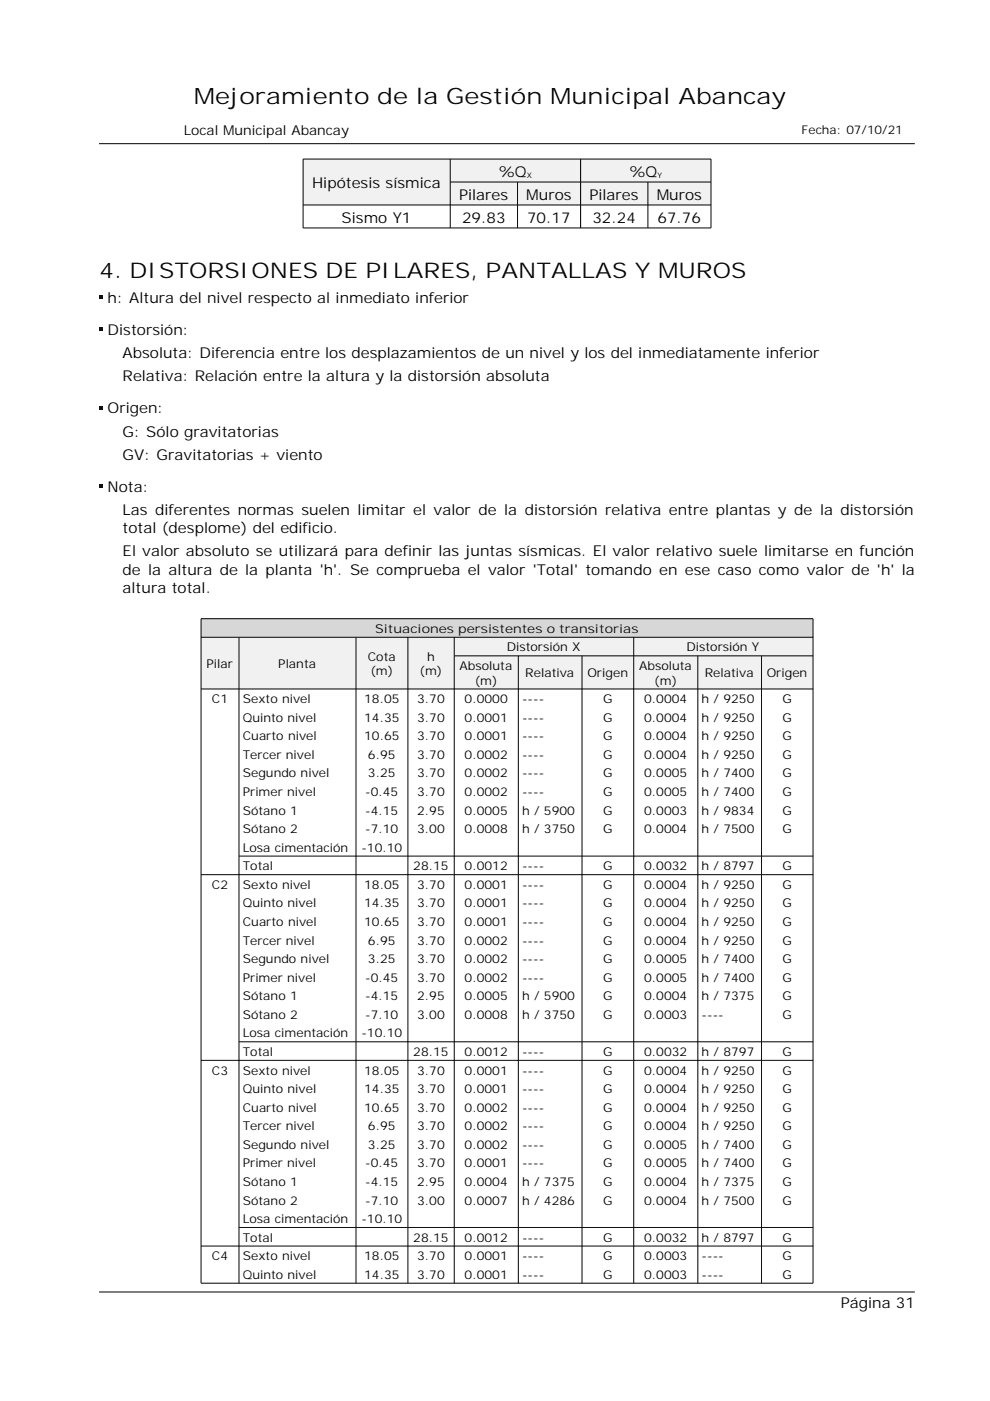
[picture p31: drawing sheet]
<svg xmlns="http://www.w3.org/2000/svg" width="210mm" height="297mm" viewBox="0 0 210 297" stroke-linecap="round" stroke-linejoin="round" font-family="sans-serif">
<defs><g id="words">
<text font-size="4.8" x="41.1" y="22.1">Mejoramiento de la Gestión Municipal Abancay</text>
<text font-size="4.6" x="21" y="58.9">4. DISTORSIONES DE PILARES, PANTALLAS Y MUROS</text>
<g font-size="3.2">
<text x="66.2" y="39.9">Hipótesis sísmica</text>
<text x="105.7" y="37.5">%Q</text>
<text x="133.5" y="37.5">%Q</text>
<text x="72.4" y="47.2">Sismo Y1</text>
<text x="97.3" y="42.3">Pilares</text>
<text x="98" y="47.2">29.83</text>
<text x="111.6" y="42.3">Muros</text>
<text x="111.8" y="47.2">70.17</text>
<text x="125" y="42.3">Pilares</text>
<text x="125.6" y="47.2">32.24</text>
<text x="139.2" y="42.3">Muros</text>
<text x="139.4" y="47.2">67.76</text>
<text x="22.8" y="64.2">h: Altura del nivel respecto al inmediato inferior</text>
<text x="22.8" y="71">Distorsión:</text>
<text x="26" y="75.9">Absoluta: Diferencia entre los desplazamientos de un nivel y los del inmediatamente inferior</text>
<text x="26" y="80.8">Relativa: Relación entre la altura y la distorsión absoluta</text>
<text x="22.8" y="87.7">Origen:</text>
<text x="26" y="92.6">G: Sólo gravitatorias</text>
<text x="26" y="97.5">GV: Gravitatorias + viento</text>
<text x="22.8" y="104.3">Nota:</text>
<text x="26" y="109.2">Las diferentes normas suelen limitar el valor de la distorsión relativa entre plantas y de la distorsión</text>
<text x="26" y="113.1">total (desplome) del edificio.</text>
<text x="26" y="118">El valor absoluto se utilizará para definir las juntas sísmicas. El valor relativo suele limitarse en función</text>
<text x="26" y="121.8">de la altura de la planta 'h'. Se comprueba el valor 'Total' tomando en ese caso como valor de 'h' la</text>
<text x="26" y="125.7">altura total.</text>
<text x="178.3" y="277.2">Página 31</text>
</g>
<text font-size="2.9" x="38.9" y="28.6">Local Municipal Abancay</text>
<g font-size="2.6">
<text x="79.5" y="134.2">Situaciones persistentes o transitorias</text>
<text x="43.8" y="141.6">Pilar</text>
<text x="59" y="141.6">Planta</text>
<text x="78" y="140.1">Cota</text>
<text x="78.5" y="143.2">(m)</text>
<text x="88.9" y="143.2">(m)</text>
<text x="90.6" y="140.1">h</text>
<text x="97.5" y="142.1">Absoluta</text>
<text x="107.4" y="138.1">Distorsión X</text>
<text x="111.4" y="143.6">Relativa</text>
<text x="124.5" y="143.6">Origen</text>
<text x="135.5" y="142.1">Absoluta</text>
<text x="145.5" y="138.1">Distorsión Y</text>
<text x="149.4" y="143.6">Relativa</text>
<text x="162.6" y="143.6">Origen</text>
<text x="44.9" y="149.1">C1</text>
<text x="51.5" y="149.1">Sexto nivel</text>
<text x="77.2" y="149.1">18.05</text>
<text x="88.4" y="149.1">3.70</text>
<text x="98.5" y="149.1">0.0000</text>
<text x="100.7" y="145.1">(m)</text>
<text x="110.7" y="149.1">----</text>
<text x="127.9" y="149.1">G</text>
<text x="136.6" y="149.1">0.0004</text>
<text x="138.7" y="145.1">(m)</text>
<text x="148.8" y="149.1">h / 9250</text>
<text x="165.9" y="149.1">G</text>
<text x="51.5" y="153">Quinto nivel</text>
<text x="77.2" y="153">14.35</text>
<text x="88.4" y="153">3.70</text>
<text x="98.5" y="153">0.0001</text>
<text x="110.7" y="153">----</text>
<text x="127.9" y="153">G</text>
<text x="136.6" y="153">0.0004</text>
<text x="148.8" y="153">h / 9250</text>
<text x="165.9" y="153">G</text>
<text x="51.5" y="157">Cuarto nivel</text>
<text x="51.5" y="160.9">Tercer nivel</text>
<text x="77.2" y="157">10.65</text>
<text x="78" y="160.9">6.95</text>
<text x="88.4" y="157">3.70</text>
<text x="88.4" y="160.9">3.70</text>
<text x="98.5" y="157">0.0001</text>
<text x="98.5" y="160.9">0.0002</text>
<text x="110.7" y="157">----</text>
<text x="110.7" y="160.9">----</text>
<text x="127.9" y="157">G</text>
<text x="127.9" y="160.9">G</text>
<text x="136.6" y="157">0.0004</text>
<text x="136.6" y="160.9">0.0004</text>
<text x="148.8" y="157">h / 9250</text>
<text x="148.8" y="160.9">h / 9250</text>
<text x="165.9" y="157">G</text>
<text x="165.9" y="160.9">G</text>
<text x="51.5" y="164.8">Segundo nivel</text>
<text x="78" y="164.8">3.25</text>
<text x="88.4" y="164.8">3.70</text>
<text x="98.5" y="164.8">0.0002</text>
<text x="110.7" y="164.8">----</text>
<text x="127.9" y="164.8">G</text>
<text x="136.6" y="164.8">0.0005</text>
<text x="148.8" y="164.8">h / 7400</text>
<text x="165.9" y="164.8">G</text>
<text x="51.5" y="168.8">Primer nivel</text>
<text x="51.5" y="172.7">Sótano 1</text>
<text x="77.4" y="168.8">-0.45</text>
<text x="77.4" y="172.7">-4.15</text>
<text x="88.4" y="168.8">3.70</text>
<text x="88.4" y="172.7">2.95</text>
<text x="98.5" y="168.8">0.0002</text>
<text x="98.5" y="172.7">0.0005</text>
<text x="110.7" y="168.8">----</text>
<text x="110.7" y="172.7">h / 5900</text>
<text x="127.9" y="168.8">G</text>
<text x="127.9" y="172.7">G</text>
<text x="136.6" y="168.8">0.0005</text>
<text x="136.6" y="172.7">0.0003</text>
<text x="148.8" y="168.8">h / 7400</text>
<text x="148.8" y="172.7">h / 9834</text>
<text x="165.9" y="168.8">G</text>
<text x="165.9" y="172.7">G</text>
<text x="51.5" y="176.6">Sótano 2</text>
<text x="77.4" y="176.6">-7.10</text>
<text x="88.4" y="176.6">3.00</text>
<text x="98.5" y="176.6">0.0008</text>
<text x="110.7" y="176.6">h / 3750</text>
<text x="127.9" y="176.6">G</text>
<text x="136.6" y="176.6">0.0004</text>
<text x="148.8" y="176.6">h / 7500</text>
<text x="165.9" y="176.6">G</text>
<text x="51.5" y="180.6">Losa cimentación</text>
<text x="51.5" y="184.5">Total</text>
<text x="76.6" y="180.6">-10.10</text>
<text x="87.6" y="184.5">28.15</text>
<text x="98.5" y="184.5">0.0012</text>
<text x="110.7" y="184.5">----</text>
<text x="127.9" y="184.5">G</text>
<text x="136.6" y="184.5">0.0032</text>
<text x="148.8" y="184.5">h / 8797</text>
<text x="165.9" y="184.5">G</text>
<text x="44.9" y="188.5">C2</text>
<text x="51.5" y="188.5">Sexto nivel</text>
<text x="77.2" y="188.5">18.05</text>
<text x="88.4" y="188.5">3.70</text>
<text x="98.5" y="188.5">0.0001</text>
<text x="110.7" y="188.5">----</text>
<text x="127.9" y="188.5">G</text>
<text x="136.6" y="188.5">0.0004</text>
<text x="148.8" y="188.5">h / 9250</text>
<text x="165.9" y="188.5">G</text>
<text x="51.5" y="192.4">Quinto nivel</text>
<text x="51.5" y="196.3">Cuarto nivel</text>
<text x="77.2" y="192.4">14.35</text>
<text x="77.2" y="196.3">10.65</text>
<text x="88.4" y="192.4">3.70</text>
<text x="88.4" y="196.3">3.70</text>
<text x="98.5" y="192.4">0.0001</text>
<text x="98.5" y="196.3">0.0001</text>
<text x="110.7" y="192.4">----</text>
<text x="110.7" y="196.3">----</text>
<text x="127.9" y="192.4">G</text>
<text x="127.9" y="196.3">G</text>
<text x="136.6" y="192.4">0.0004</text>
<text x="136.6" y="196.3">0.0004</text>
<text x="148.8" y="192.4">h / 9250</text>
<text x="148.8" y="196.3">h / 9250</text>
<text x="165.9" y="192.4">G</text>
<text x="165.9" y="196.3">G</text>
<text x="51.5" y="200.3">Tercer nivel</text>
<text x="78" y="200.3">6.95</text>
<text x="88.4" y="200.3">3.70</text>
<text x="98.5" y="200.3">0.0002</text>
<text x="110.7" y="200.3">----</text>
<text x="127.9" y="200.3">G</text>
<text x="136.6" y="200.3">0.0004</text>
<text x="148.8" y="200.3">h / 9250</text>
<text x="165.9" y="200.3">G</text>
<text x="51.5" y="204.2">Segundo nivel</text>
<text x="51.5" y="208.1">Primer nivel</text>
<text x="77.4" y="208.1">-0.45</text>
<text x="78" y="204.2">3.25</text>
<text x="88.4" y="204.2">3.70</text>
<text x="88.4" y="208.1">3.70</text>
<text x="98.5" y="204.2">0.0002</text>
<text x="98.5" y="208.1">0.0002</text>
<text x="110.7" y="204.2">----</text>
<text x="110.7" y="208.1">----</text>
<text x="127.9" y="204.2">G</text>
<text x="127.9" y="208.1">G</text>
<text x="136.6" y="204.2">0.0005</text>
<text x="136.6" y="208.1">0.0005</text>
<text x="148.8" y="204.2">h / 7400</text>
<text x="148.8" y="208.1">h / 7400</text>
<text x="165.9" y="204.2">G</text>
<text x="165.9" y="208.1">G</text>
<text x="51.5" y="212.1">Sótano 1</text>
<text x="77.4" y="212.1">-4.15</text>
<text x="88.4" y="212.1">2.95</text>
<text x="98.5" y="212.1">0.0005</text>
<text x="110.7" y="212.1">h / 5900</text>
<text x="127.9" y="212.1">G</text>
<text x="136.6" y="212.1">0.0004</text>
<text x="148.8" y="212.1">h / 7375</text>
<text x="165.9" y="212.1">G</text>
<text x="51.5" y="216">Sótano 2</text>
<text x="51.5" y="219.9">Losa cimentación</text>
<text x="76.6" y="219.9">-10.10</text>
<text x="77.4" y="216">-7.10</text>
<text x="88.4" y="216">3.00</text>
<text x="98.5" y="216">0.0008</text>
<text x="110.7" y="216">h / 3750</text>
<text x="127.9" y="216">G</text>
<text x="136.6" y="216">0.0003</text>
<text x="148.8" y="216">----</text>
<text x="165.9" y="216">G</text>
<text x="44.9" y="227.8">C3</text>
<text x="51.5" y="223.9">Total</text>
<text x="51.5" y="227.8">Sexto nivel</text>
<text x="77.2" y="227.8">18.05</text>
<text x="87.6" y="223.9">28.15</text>
<text x="88.4" y="227.8">3.70</text>
<text x="98.5" y="223.9">0.0012</text>
<text x="98.5" y="227.8">0.0001</text>
<text x="110.7" y="223.9">----</text>
<text x="110.7" y="227.8">----</text>
<text x="127.9" y="223.9">G</text>
<text x="127.9" y="227.8">G</text>
<text x="136.6" y="223.9">0.0032</text>
<text x="136.6" y="227.8">0.0004</text>
<text x="148.8" y="223.9">h / 8797</text>
<text x="148.8" y="227.8">h / 9250</text>
<text x="165.9" y="223.9">G</text>
<text x="165.9" y="227.8">G</text>
<text x="51.5" y="231.8">Quinto nivel</text>
<text x="77.2" y="231.8">14.35</text>
<text x="88.4" y="231.8">3.70</text>
<text x="98.5" y="231.8">0.0001</text>
<text x="110.7" y="231.8">----</text>
<text x="127.9" y="231.8">G</text>
<text x="136.6" y="231.8">0.0004</text>
<text x="148.8" y="231.8">h / 9250</text>
<text x="165.9" y="231.8">G</text>
<text x="51.5" y="235.7">Cuarto nivel</text>
<text x="51.5" y="239.6">Tercer nivel</text>
<text x="77.2" y="235.7">10.65</text>
<text x="78" y="239.6">6.95</text>
<text x="88.4" y="235.7">3.70</text>
<text x="88.4" y="239.6">3.70</text>
<text x="98.5" y="235.7">0.0002</text>
<text x="98.5" y="239.6">0.0002</text>
<text x="110.7" y="235.7">----</text>
<text x="110.7" y="239.6">----</text>
<text x="127.9" y="235.7">G</text>
<text x="127.9" y="239.6">G</text>
<text x="136.6" y="235.7">0.0004</text>
<text x="136.6" y="239.6">0.0004</text>
<text x="148.8" y="235.7">h / 9250</text>
<text x="148.8" y="239.6">h / 9250</text>
<text x="165.9" y="235.7">G</text>
<text x="165.9" y="239.6">G</text>
<text x="51.5" y="243.6">Segundo nivel</text>
<text x="78" y="243.6">3.25</text>
<text x="88.4" y="243.6">3.70</text>
<text x="98.5" y="243.6">0.0002</text>
<text x="110.7" y="243.6">----</text>
<text x="127.9" y="243.6">G</text>
<text x="136.6" y="243.6">0.0005</text>
<text x="148.8" y="243.6">h / 7400</text>
<text x="165.9" y="243.6">G</text>
<text x="51.5" y="247.5">Primer nivel</text>
<text x="51.5" y="251.4">Sótano 1</text>
<text x="77.4" y="247.5">-0.45</text>
<text x="77.4" y="251.4">-4.15</text>
<text x="88.4" y="247.5">3.70</text>
<text x="88.4" y="251.4">2.95</text>
<text x="98.5" y="247.5">0.0001</text>
<text x="98.5" y="251.4">0.0004</text>
<text x="110.7" y="247.5">----</text>
<text x="110.7" y="251.4">h / 7375</text>
<text x="127.9" y="247.5">G</text>
<text x="127.9" y="251.4">G</text>
<text x="136.6" y="247.5">0.0005</text>
<text x="136.6" y="251.4">0.0004</text>
<text x="148.8" y="247.5">h / 7400</text>
<text x="148.8" y="251.4">h / 7375</text>
<text x="165.9" y="247.5">G</text>
<text x="165.9" y="251.4">G</text>
<text x="51.5" y="255.4">Sótano 2</text>
<text x="77.4" y="255.4">-7.10</text>
<text x="88.4" y="255.4">3.00</text>
<text x="98.5" y="255.4">0.0007</text>
<text x="110.7" y="255.4">h / 4286</text>
<text x="127.9" y="255.4">G</text>
<text x="136.6" y="255.4">0.0004</text>
<text x="148.8" y="255.4">h / 7500</text>
<text x="165.9" y="255.4">G</text>
<text x="51.5" y="259.3">Losa cimentación</text>
<text x="51.5" y="263.3">Total</text>
<text x="76.6" y="259.3">-10.10</text>
<text x="87.6" y="263.3">28.15</text>
<text x="98.5" y="263.3">0.0012</text>
<text x="110.7" y="263.3">----</text>
<text x="127.9" y="263.3">G</text>
<text x="136.6" y="263.3">0.0032</text>
<text x="148.8" y="263.3">h / 8797</text>
<text x="165.9" y="263.3">G</text>
<text x="44.9" y="267.2">C4</text>
<text x="51.5" y="267.2">Sexto nivel</text>
<text x="77.2" y="267.2">18.05</text>
<text x="88.4" y="267.2">3.70</text>
<text x="98.5" y="267.2">0.0001</text>
<text x="110.7" y="267.2">----</text>
<text x="127.9" y="267.2">G</text>
<text x="136.6" y="267.2">0.0003</text>
<text x="148.8" y="267.2">----</text>
<text x="165.9" y="267.2">G</text>
<text x="51.5" y="271.1">Quinto nivel</text>
<text x="77.2" y="271.1">14.35</text>
<text x="88.4" y="271.1">3.70</text>
<text x="98.5" y="271.1">0.0001</text>
<text x="110.7" y="271.1">----</text>
<text x="127.9" y="271.1">G</text>
<text x="136.6" y="271.1">0.0003</text>
<text x="148.8" y="271.1">----</text>
<text x="165.9" y="271.1">G</text>
</g>
<text font-size="2.5" x="170" y="28.5">Fecha: 07/10/21</text>
<g font-size="1.6">
<text x="111.7" y="37.8">X</text>
<text x="139.4" y="37.8">Y</text>
</g>
</g></defs>
<g fill="#f2f1f0">
<path d="M64.3 33.7h31.2v9.8h-31.2z"/>
<path d="M95.5 33.7h27.6v4.9h-27.6z"/>
<path d="M123.1 33.7h27.6v4.9h-27.6z"/>
<path d="M95.5 38.6h14.2v4.9h-14.2z"/>
<path d="M109.7 38.6h13.4v4.9h-13.4z"/>
<path d="M123.1 38.6h14.3v4.9h-14.3z"/>
<path d="M137.4 38.6h13.3v4.9h-13.3z"/>
</g>
<path d="M64.3 33.7h86.4v14.6h-86.4zM95.5 38.6h55.2M95.5 33.7v14.6M109.7 38.6v9.7M123.1 33.7v14.6M137.4 38.6v9.7M64.3 43.5h86.4" fill="none" stroke="#000" stroke-width=".21"/>
<path d="M21 62.6h.8v.8h-.8zM21 69.4h.8v.8h-.8zM21 86h.8v.8h-.8zM21 102.7h.8v.7h-.8z" fill="#000"/>
<path d="M42.6 131.2h129.8v3.9h-129.8z" fill="#dad7d3"/>
<g fill="#f2f1f0">
<path d="M42.6 135.1h8.1v11h-8.1z"/>
<path d="M50.7 135.1h24.8v11h-24.8z"/>
<path d="M75.5 135.1h11v11h-11z"/>
<path d="M86.5 135.1h9.8v11h-9.8z"/>
<path d="M96.3 135.1h38.1v4h-38.1z"/>
<path d="M134.4 135.1h38v4h-38z"/>
<path d="M96.3 139.1h13.6v7h-13.6z"/>
<path d="M109.9 139.1h13.5v7h-13.5z"/>
<path d="M123.4 139.1h11v7h-11z"/>
<path d="M134.4 139.1h13.6v7h-13.6z"/>
<path d="M148 139.1h13.5v7h-13.5z"/>
<path d="M161.5 139.1h10.9v7h-10.9z"/>
</g>
<g fill="none" stroke="#000" stroke-width=".21">
<path d="M21 30.5h173M42.6 131.2h129.8v140.9h-129.8zM42.6 135.1h129.8M50.7 135.1v137M75.5 135.1v137M86.5 135.1v137M96.3 139.1h76.1M96.3 135.1v137M109.9 139.1v133M123.4 139.1v133M134.4 135.1v137M148 139.1v133"/>
<path d="M161.5 139.1v133M42.6 146.1h129.8M42.6 185.4h129.8M50.7 181.5h121.7M42.6 224.8h129.8M50.7 220.9h121.7M21 273.9h173M42.6 264.2h129.8M50.7 260.3h121.7"/>
</g>
<use href="#words"/>
</svg>
